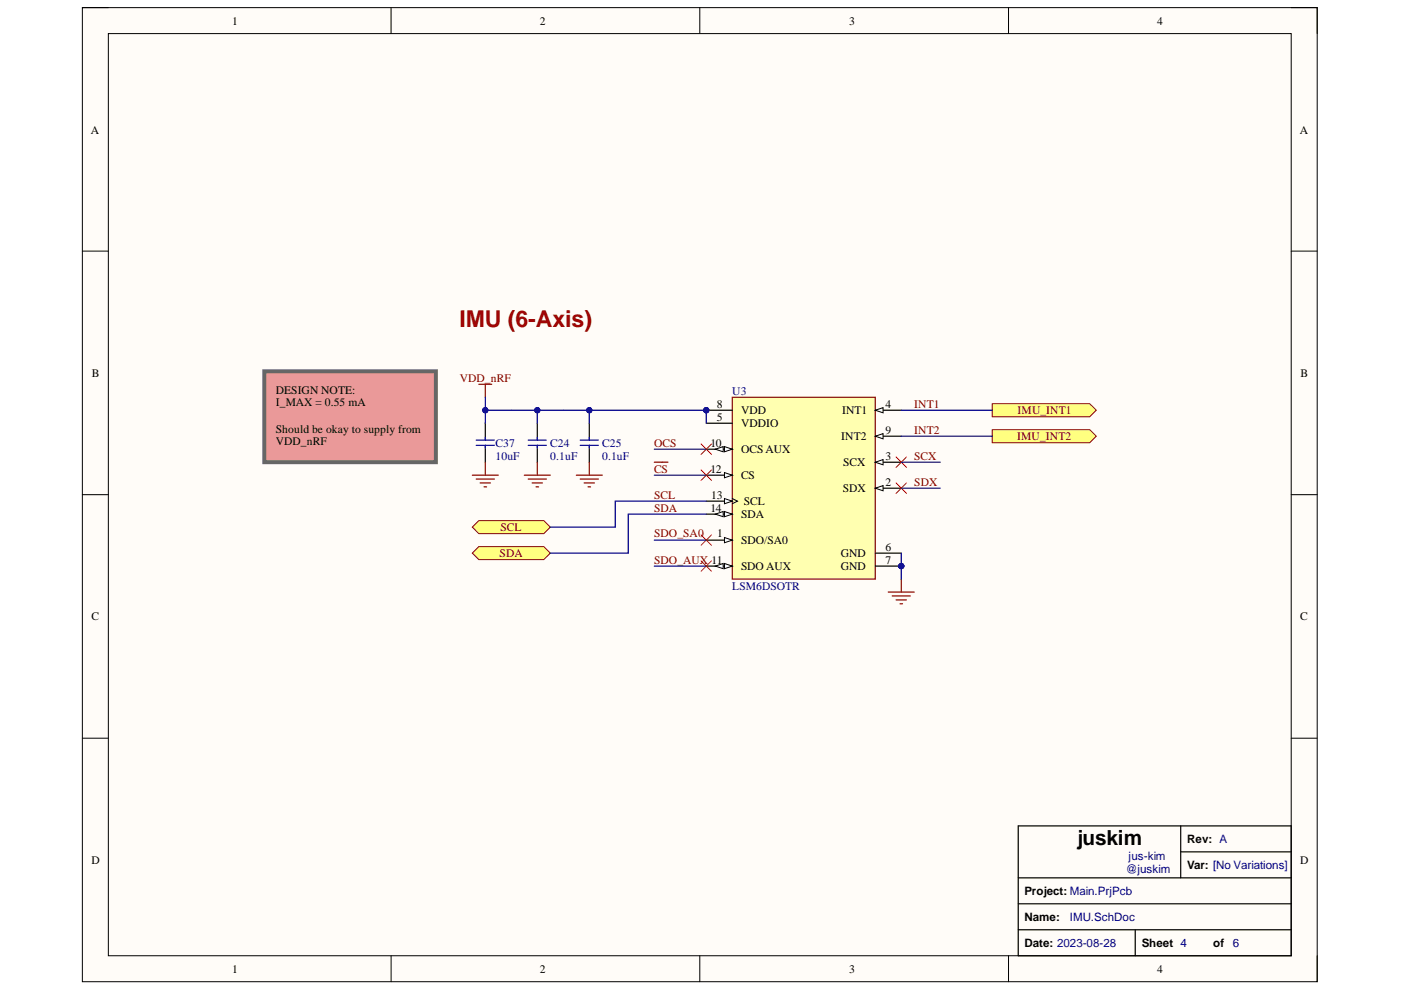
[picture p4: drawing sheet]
<svg xmlns="http://www.w3.org/2000/svg" width="297mm" height="210mm" viewBox="0 0 297 210" stroke-linecap="round" stroke-linejoin="round" font-family="sans-serif">
<defs><g id="words">
<text font-size="4.9" fill="#980000" x="97.4" y="69.4">IMU (6-Axis)</text>
<text font-size="4.4" x="228.3" y="179.1">juskim</text>
<g font-size="2.5">
<text x="49.2" y="5.2">1</text>
<text x="114.5" y="5.2">2</text>
<text x="180.1" y="5.2">3</text>
<text x="245.4" y="5.2">4</text>
<text x="19.3" y="28.3">A</text>
<text x="275.6" y="28.3">A</text>
<text x="19.5" y="79.9">B</text>
<text x="58.5" y="83.4">DESIGN NOTE:</text>
<text x="275.8" y="79.9">B</text>
<text x="58.5" y="86.1">I_MAX = 0.55 mA</text>
<text x="152" y="86.5">8</text>
<text x="152" y="89.2">5</text>
<text x="157.1" y="87.8">VDD</text>
<text x="178.5" y="87.8">INT1</text>
<text x="187.8" y="86.5">4</text>
<text x="58.5" y="91.7">Should be okay to supply from</text>
<text x="58.5" y="94.4">VDD_nRF</text>
<text x="150.6" y="94.7">10</text>
<text x="157.1" y="90.6">VDDIO</text>
<text x="178.4" y="93.3">INT2</text>
<text x="187.8" y="92">9</text>
<text x="150.6" y="100.3">12</text>
<text x="157.1" y="101.6">CS</text>
<text x="157.1" y="96.1">OCSAUX</text>
<text x="178.8" y="98.8">SCX</text>
<text x="187.8" y="97.5">3</text>
<text x="150.8" y="105.8">13</text>
<text x="157.7" y="107.1">SCL</text>
<text x="178.7" y="104.3">SDX</text>
<text x="187.8" y="103">2</text>
<text x="150.6" y="108.5">14</text>
<text x="152" y="114">1</text>
<text x="157.1" y="109.9">SDA</text>
<text x="157.1" y="115.4">SDO/SA0</text>
<text x="178.3" y="118.1">GND</text>
<text x="187.8" y="116.8">6</text>
<text x="187.8" y="119.5">7</text>
<text x="157.1" y="120.9">SDO AUX</text>
<text x="178.3" y="120.9">GND</text>
<text x="19.4" y="131.5">C</text>
<text x="275.7" y="131.5">C</text>
<text x="251.7" y="178.7">Rev: A</text>
<text x="19.4" y="183.2">D</text>
<text x="251.7" y="184.2">Var: [No Variations]</text>
<text x="275.7" y="183.2">D</text>
<text x="217.2" y="189.7">Project: Main.PrjPcb</text>
<text x="217.2" y="195.2">Name:</text>
<text x="217.2" y="200.8">Date: 2023-08-28</text>
<text x="242.1" y="200.8">Sheet 4</text>
<text x="257.2" y="200.8">of</text>
<text x="49.2" y="206.3">1</text>
<text x="114.5" y="206.3">2</text>
<text x="180.1" y="206.3">3</text>
<text x="245.4" y="206.3">4</text>
</g>
<g font-size="2.5" fill="#800000">
<text x="97.5" y="81">VDD_nRF</text>
<text x="193.8" y="86.5">INT1</text>
<text x="215.8" y="87.8">IMU_INT1</text>
<text x="138.7" y="94.7">OCS</text>
<text x="193.8" y="92">INT2</text>
<text x="215.7" y="93.3">IMU_INT2</text>
<text x="138.7" y="100.3">CS</text>
<text x="193.8" y="97.5">SCX</text>
<text x="138.7" y="105.8">SCL</text>
<text x="193.8" y="103">SDX</text>
<text x="106.1" y="112.6">SCL</text>
<text x="138.7" y="108.5">SDA</text>
<text x="138.7" y="114">SDO_SA0</text>
<text x="105.9" y="118.1">SDA</text>
<text x="138.7" y="119.5">SDO_AUX 11</text>
</g>
<g font-size="2.5" fill="#000080">
<text x="155.3" y="83.7">U3</text>
<text x="105.1" y="94.7">C37</text>
<text x="116.7" y="94.7">C24</text>
<text x="127.7" y="94.7">C25</text>
<text x="105.1" y="97.5">10uF</text>
<text x="116.7" y="97.5">0.1uF</text>
<text x="127.7" y="97.5">0.1uF</text>
<text x="155.3" y="125">LSM6DSOTR</text>
<text x="238.7" y="185.1">@juskim</text>
<text x="239.3" y="182.3">jus-kim</text>
<text x="226.8" y="195.2">IMU.SchDoc</text>
<text x="261.4" y="200.8">6</text>
</g>
</g></defs>
<path d="M17.5 1.6h261.8v206.5h-261.8z" fill-rule="evenodd" fill="#fffcf8"/>
<path d="M17.5 1.6h261.8v206.5h-261.8z" fill="none" stroke="#000" stroke-width=".21"/>
<path d="M23 7.1h250.8v195.5h-250.8z" fill-rule="evenodd" fill="#fffcf8"/>
<g fill="none" stroke="#000" stroke-width=".21">
<path d="M17.5 1.6h5.5M23 7.1h250.8v195.5h-250.8zM82.9 1.6v5.5M148.4 1.6v5.5M213.8 1.6v5.5M273.8 1.6h5.5v5.5M17.5 53.2h5.5M273.8 53.2h5.5M17.5 104.9h5.5M273.8 104.9h5.5M17.5 156.5h5.5M273.8 156.5h5.5"/>
<path d="M82.9 202.6v5.5M148.4 202.6v5.5M213.8 202.6v5.5M279.3 202.6v5.5"/>
</g>
<circle cx="149.7" cy="87" r=".55" fill="#000080"/>
<circle cx="149.7" cy="87" r=".55" fill="none" stroke="#000080" stroke-width=".21"/>
<circle cx="191.1" cy="120" r=".55" fill="#000080"/>
<circle cx="191.1" cy="120" r=".55" fill="none" stroke="#000080" stroke-width=".21"/>
<path d="M155.3 84.2h30.3v38.6h-30.3z" fill-rule="evenodd" fill="#ffffb0"/>
<path d="M155.3 84.2h30.3v38.6h-30.3z" fill="none" stroke="#800000" stroke-width=".25"/>
<path d="M149.7 87h5.6" fill="none" stroke="#000" stroke-width=".25"/>
<circle cx="149.7" cy="87" r=".55" fill="#000080"/>
<circle cx="149.7" cy="87" r=".55" fill="none" stroke="#000080" stroke-width=".21"/>
<path d="M149.7 89.7h5.6M149.7 114.5h5.6" fill="none" stroke="#000" stroke-width=".25"/>
<path d="M153.6 114l1.7 .5-1.7 .6z" fill="#f8fcff"/>
<path d="M153.6 114l1.7 .5-1.7 .6z" fill="none" stroke="#000" stroke-width=".21"/>
<path d="M149.7 120h5.6" fill="none" stroke="#000" stroke-width=".25"/>
<path d="M153.6 119.5l1.7 .5-1.7 .6z" fill="#f8fcff"/>
<path d="M153.6 119.5l1.7 .5-1.7 .6z" fill="none" stroke="#000" stroke-width=".21"/>
<path d="M151.7 120l1.6-.5v1.1z" fill="#f8fcff"/>
<path d="M151.7 120l1.6-.5v1.1z" fill="none" stroke="#000" stroke-width=".21"/>
<path d="M185.6 87h5.5" fill="none" stroke="#000" stroke-width=".25"/>
<path d="M185.6 87l1.6-.6v1.1z" fill="#f8fcff"/>
<path d="M185.6 87l1.6-.6v1.1z" fill="none" stroke="#000" stroke-width=".21"/>
<path d="M185.6 92.5h5.5" fill="none" stroke="#000" stroke-width=".25"/>
<path d="M185.6 92.5l1.6-.6v1.1z" fill="#f8fcff"/>
<path d="M185.6 92.5l1.6-.6v1.1z" fill="none" stroke="#000" stroke-width=".21"/>
<path d="M149.7 100.8h5.6" fill="none" stroke="#000" stroke-width=".25"/>
<path d="M153.6 100.2l1.7 .6-1.7 .5z" fill="#f8fcff"/>
<path d="M153.6 100.2l1.7 .6-1.7 .5z" fill="none" stroke="#000" stroke-width=".21"/>
<path d="M149.7 95.2h5.6" fill="none" stroke="#000" stroke-width=".25"/>
<path d="M153.6 94.7l1.7 .5-1.7 .6z" fill="#f8fcff"/>
<path d="M153.6 94.7l1.7 .5-1.7 .6z" fill="none" stroke="#000" stroke-width=".21"/>
<path d="M151.7 95.2l1.6-.5v1.1z" fill="#f8fcff"/>
<path d="M151.7 95.2l1.6-.5v1.1z" fill="none" stroke="#000" stroke-width=".21"/>
<path d="M149.7 106.3h5.6" fill="none" stroke="#000" stroke-width=".25"/>
<path d="M153.6 105.7l1.7 .6-1.7 .5z" fill="#f8fcff"/>
<path d="M153.6 105.7l1.7 .6-1.7 .5zM155.3 105.7l1.1 .6-1.1 .5" fill="none" stroke="#000" stroke-width=".21"/>
<path d="M185.6 98h5.5" fill="none" stroke="#000" stroke-width=".25"/>
<path d="M185.6 98l1.6-.6v1.2z" fill="#f8fcff"/>
<path d="M185.6 98l1.6-.6v1.2z" fill="none" stroke="#000" stroke-width=".21"/>
<path d="M149.7 109h5.6" fill="none" stroke="#000" stroke-width=".25"/>
<path d="M153.6 108.5l1.7 .5-1.7 .6z" fill="#f8fcff"/>
<path d="M153.6 108.5l1.7 .5-1.7 .6z" fill="none" stroke="#000" stroke-width=".21"/>
<path d="M151.7 109l1.6-.5v1.1z" fill="#f8fcff"/>
<path d="M151.7 109l1.6-.5v1.1z" fill="none" stroke="#000" stroke-width=".21"/>
<path d="M185.6 103.5h5.5" fill="none" stroke="#000" stroke-width=".25"/>
<path d="M185.6 103.5l1.6-.5v1.1z" fill="#f8fcff"/>
<path d="M185.6 103.5l1.6-.5v1.1z" fill="none" stroke="#000" stroke-width=".21"/>
<path d="M185.6 117.3h5.5M185.6 120h5.5" fill="none" stroke="#000" stroke-width=".25"/>
<circle cx="191.1" cy="120" r=".55" fill="#000080"/>
<circle cx="191.1" cy="120" r=".55" fill="none" stroke="#000080" stroke-width=".21"/>
<g fill="none" stroke="#800000" stroke-width=".25">
<path d="M101.5 81.5h2.8M102.9 81.5v2.7M113.9 98v2.8M124.9 98v2.8M138.7 98h2.9M111.2 100.8h5.5M112 101.6h3.8M112.8 102.4h2.2M113.6 103.2h.6M122.2 100.8h5.5M123 101.6h3.9M123.8 102.4h2.2"/>
<path d="M124.7 103.2h.5M188.3 125.5h5.5M189.2 126.4h3.8M190 127.2h2.2M190.8 128h.6M191.1 122.8v2.7"/>
</g>
<path d="M113.9 89.7v3.6M113.9 94.4v3.6M124.9 89.7v3.6M124.9 94.4v3.6M215.9 175.1h57.9v27.5h-57.9zM250.3 175.1v11M215.9 197.1h57.9M215.9 191.6h57.9M215.9 186.1h57.9M240.7 197.1v5.5M250.3 180.6h23.5" fill="none" stroke="#000" stroke-width=".25"/>
<path d="M112 94.4h3.8M112 93.3h3.8M113.9 92.8v.5M113.9 94.4v.6M123 94.4h3.9M123 93.3h3.9M124.9 92.8v.5M124.9 94.4v.6" fill="none" stroke="#00f" stroke-width=".25"/>
<path d="M100.1 111.8l1.4-1.4h13.8l1.4 1.4-1.4 1.3h-13.8z" fill-rule="evenodd" fill="#ffff80"/>
<path d="M100.1 111.8l1.4-1.4h13.8l1.4 1.4-1.4 1.3h-13.8z" fill="none" stroke="#800000" stroke-width=".21"/>
<path d="M101.5 115.9h13.8l1.4 1.4-1.4 1.3h-13.8l-1.4-1.3z" fill-rule="evenodd" fill="#ffff80"/>
<path d="M101.5 115.9h13.8l1.4 1.4-1.4 1.3h-13.8l-1.4-1.3z" fill="none" stroke="#800000" stroke-width=".21"/>
<path d="M148.6 94.1l2.2 2.2M148.6 99.6l2.2 2.2M150.8 94.1l-2.2 2.2M150.8 99.6l-2.2 2.2M190 96.9l2.2 2.2M192.2 96.9l-2.2 2.2M148.6 113.4l2.2 2.2M148.6 118.9l2.2 2.2M150.8 113.4l-2.2 2.2M150.8 118.9l-2.2 2.2M190 102.4l2.2 2.2M192.2 102.4l-2.2 2.2" fill="none" stroke="#f00" stroke-width=".21"/>
<path d="M210.4 85.6h20.6l1.4 1.4-1.4 1.4h-20.6z" fill-rule="evenodd" fill="#ffff80"/>
<path d="M210.4 85.6h20.6l1.4 1.4-1.4 1.4h-20.6z" fill="none" stroke="#800000" stroke-width=".21"/>
<path d="M210.4 91.1h20.6l1.4 1.4-1.4 1.4h-20.6z" fill-rule="evenodd" fill="#ffff80"/>
<path d="M210.4 91.1h20.6l1.4 1.4-1.4 1.4h-20.6z" fill="none" stroke="#800000" stroke-width=".21"/>
<path d="M102.9 89.7v3.6M102.9 94.4v3.6" fill="none" stroke="#000" stroke-width=".25"/>
<path d="M101 93.3h3.8M101 94.4h3.8M102.9 92.8v.5M102.9 94.4v.6" fill="none" stroke="#00f" stroke-width=".25"/>
<path d="M102.9 98v2.8M100.1 100.8h5.5M101 101.6h3.8M101.8 102.4h2.2M102.6 103.2h.6" fill="none" stroke="#800000" stroke-width=".25"/>
<path d="M56 78.7h36.4v19.3h-36.4z" fill-rule="evenodd" fill="#ea9999"/>
<path d="M56 78.7h36.4v19.3h-36.4z" fill="none" stroke="#666" stroke-width=".85"/>
<path d="M102.9 84.2v2.8h5.5" fill="none" stroke="#000080" stroke-width=".25"/>
<circle cx="102.9" cy="87" r=".55" fill="#000080"/>
<circle cx="102.9" cy="87" r=".55" fill="none" stroke="#000080" stroke-width=".21"/>
<path d="M108.4 87h11" fill="none" stroke="#000080" stroke-width=".25"/>
<circle cx="113.9" cy="87" r=".55" fill="#000080"/>
<circle cx="113.9" cy="87" r=".55" fill="none" stroke="#000080" stroke-width=".21"/>
<path d="M119.4 87h30.3v2.7M149.7 109h-16.5v8.3h-16.5M149.7 106.3h-19.2v5.5h-13.8" fill="none" stroke="#000080" stroke-width=".25"/>
<circle cx="124.9" cy="87" r=".55" fill="#000080"/>
<circle cx="124.9" cy="87" r=".55" fill="none" stroke="#000080" stroke-width=".21"/>
<circle cx="149.7" cy="87" r=".55" fill="#000080"/>
<circle cx="149.7" cy="87" r=".55" fill="none" stroke="#000080" stroke-width=".21"/>
<path d="M102.9 87v2.7M138.7 95.2h11M191.1 98h8.3M191.1 92.5h19.3M191.1 87h19.3M138.7 114.5h11M138.7 100.8h11M191.1 103.5h8.3M138.7 120h11" fill="none" stroke="#000080" stroke-width=".25"/>
<circle cx="102.9" cy="87" r=".55" fill="#000080"/>
<circle cx="102.9" cy="87" r=".55" fill="none" stroke="#000080" stroke-width=".21"/>
<path d="M113.9 87v2.7" fill="none" stroke="#000080" stroke-width=".25"/>
<circle cx="113.9" cy="87" r=".55" fill="#000080"/>
<circle cx="113.9" cy="87" r=".55" fill="none" stroke="#000080" stroke-width=".21"/>
<path d="M124.9 87v2.7" fill="none" stroke="#000080" stroke-width=".25"/>
<circle cx="124.9" cy="87" r=".55" fill="#000080"/>
<circle cx="124.9" cy="87" r=".55" fill="none" stroke="#000080" stroke-width=".21"/>
<path d="M191.1 117.3v5.5" fill="none" stroke="#000080" stroke-width=".25"/>
<circle cx="191.1" cy="120" r=".55" fill="#000080"/>
<circle cx="191.1" cy="120" r=".55" fill="none" stroke="#000080" stroke-width=".21"/>
<use href="#words"/>
</svg>
